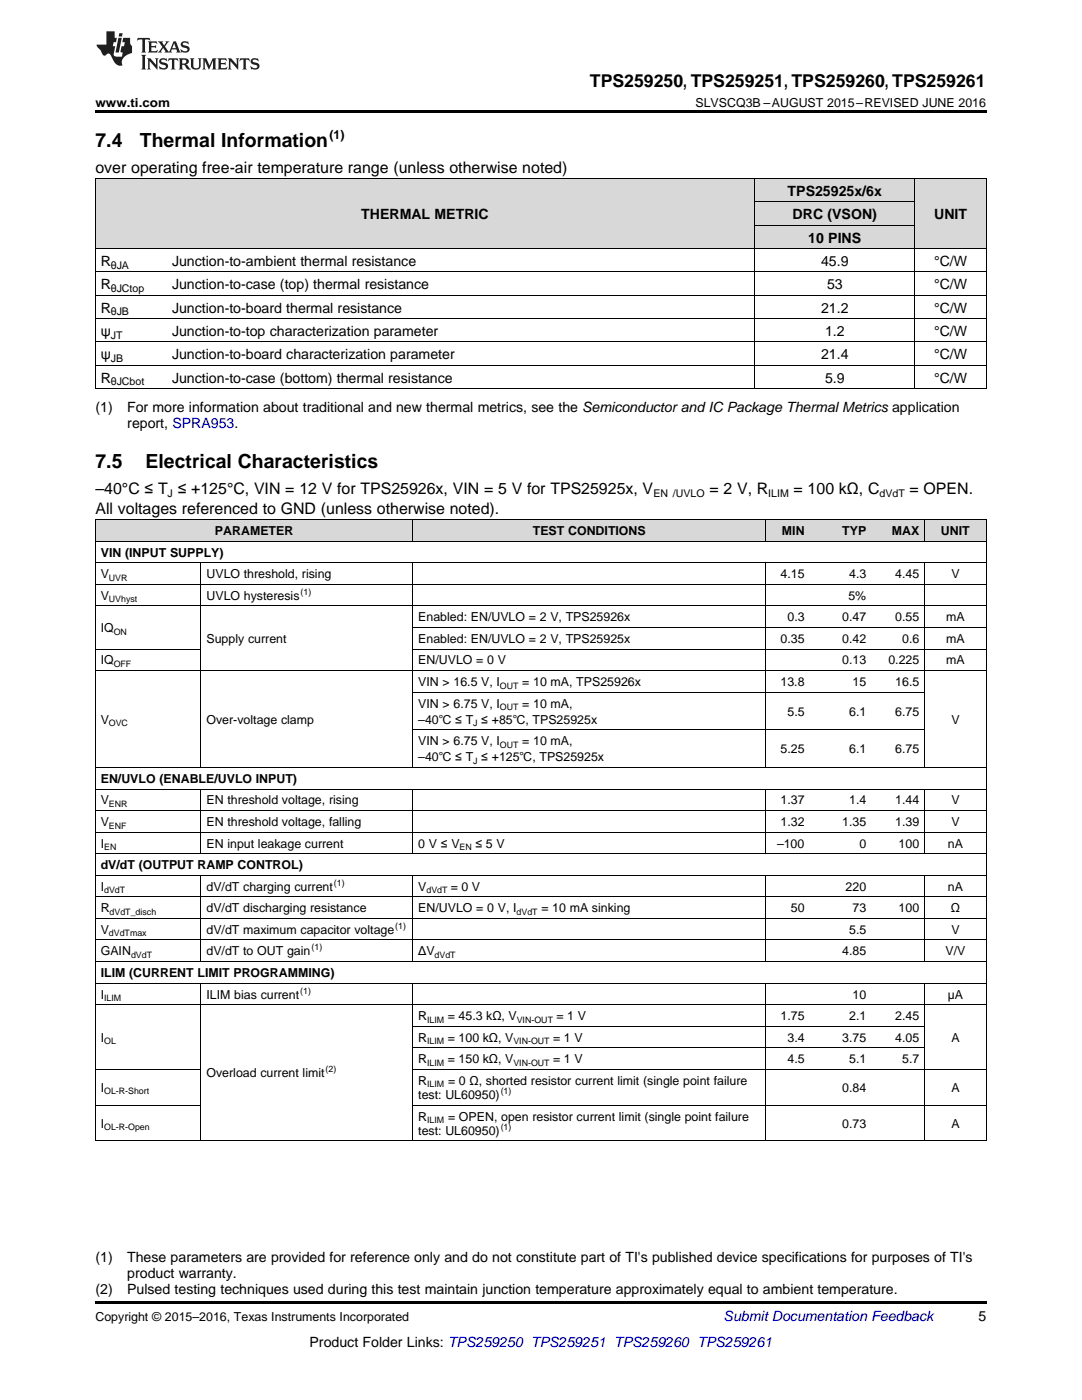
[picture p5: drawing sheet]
<svg xmlns="http://www.w3.org/2000/svg" width="216mm" height="279mm" viewBox="0 0 216 279" stroke-linecap="round" stroke-linejoin="round" font-family="sans-serif">
<defs><g id="words">
<g font-size="3.9">
<text x="19" y="29.3">7.4</text>
<text x="27.9" y="29.3">Thermal Information</text>
<text x="19" y="93.5">7.5</text>
<text x="29.1" y="93.5">Electrical Characteristics</text>
</g>
<text font-size="3.5" x="117.7" y="17.3">TPS259250, TPS259251, TPS259260, TPS259261</text>
<g font-size="3.2">
<text x="19" y="34.4">over operating free-air temperature range (unless otherwise noted)</text>
<text x="19" y="98.6">–40°C ≤ T ≤ +125°C, VIN = 12 V for TPS25926x, VIN = 5 V for TPS25925x, V</text>
<text x="141.6" y="98.6">= 2 V, R</text>
<text x="158.4" y="98.6">= 100 kΩ, C</text>
<text x="181.5" y="98.6">= OPEN.</text>
<text x="19" y="102.5">All voltages referenced to GND (unless otherwise noted).</text>
</g>
<g font-size="2.8">
<text x="157.2" y="39.1">TPS25925x/6x</text>
<text x="72.1" y="43.7">THERMAL METRIC</text>
<text x="158.2" y="43.7">DRC (VSON)</text>
<text x="186.4" y="43.7">UNIT</text>
<text x="20.1" y="53.1">R</text>
<text x="34.3" y="53.1">Junction-to-ambient thermal resistance</text>
<text x="161.3" y="48.4">10 PINS</text>
<text x="163.8" y="53.1">45.9</text>
<text x="186.4" y="53.1">°C/W</text>
<text x="20.1" y="57.7">R</text>
<text x="34.3" y="57.7">Junction-to-case (top) thermal resistance</text>
<text x="165" y="57.7">53</text>
<text x="186.4" y="57.7">°C/W</text>
<text x="20.1" y="62.4">R</text>
<text x="34.3" y="62.4">Junction-to-board thermal resistance</text>
<text x="163.8" y="62.4">21.2</text>
<text x="186.4" y="62.4">°C/W</text>
<text x="20.1" y="67">ψ</text>
<text x="20.1" y="71.7">ψ</text>
<text x="34.3" y="67">Junction-to-top characterization parameter</text>
<text x="34.3" y="71.7">Junction-to-board characterization parameter</text>
<text x="163.8" y="71.7">21.4</text>
<text x="164.6" y="67">1.2</text>
<text x="186.4" y="67">°C/W</text>
<text x="186.4" y="71.7">°C/W</text>
<text x="20.1" y="76.3">R</text>
<text x="34.3" y="76.3">Junction-to-case (bottom) thermal resistance</text>
<text x="164.6" y="76.3">5.9</text>
<text x="186.4" y="76.3">°C/W</text>
<text x="19" y="82.2">(1)</text>
<text x="25.4" y="82.2">For more information about traditional and new thermal metrics, see the Semiconductor and IC Package Thermal Metrics application</text>
<text x="25.4" y="85.4">report, SPRA953.</text>
<text x="19" y="251.9">(1)</text>
<text x="25.4" y="251.9">These parameters are provided for reference only and do not constitute part of TI's published device specifications for purposes of TI's</text>
<text x="25.4" y="255.1">product warranty.</text>
<text x="19" y="258.2">(2)</text>
<text x="25.4" y="258.2">Pulsed testing techniques used during this test maintain junction temperature approximately equal to ambient temperature.</text>
<text x="195.3" y="263.6">5</text>
<text x="61.8" y="268.9">Product Folder Links: TPS259250 TPS259251 TPS259260 TPS259261</text>
</g>
<text font-size="2.8" fill="#0000c8" x="144.4" y="263.6">Submit Documentation Feedback</text>
<g font-size="2.5">
<text x="19" y="21.4">www.ti.com</text>
<text x="138.8" y="21.4">SLVSCQ3B –AUGUST 2015–REVISED JUNE 2016</text>
<text x="65.7" y="27.7">(1)</text>
<text x="42.9" y="106.8">PARAMETER</text>
<text x="106.3" y="106.8">TEST CONDITIONS</text>
<text x="156" y="106.8">MIN</text>
<text x="168.1" y="106.8">TYP</text>
<text x="177.9" y="106.8">MAX</text>
<text x="187.7" y="106.8">UNIT</text>
<text x="20.1" y="111.1">VIN (INPUT SUPPLY)</text>
<text x="20.1" y="115.4">V</text>
<text x="20.1" y="119.7">V</text>
<text x="41.2" y="115.4">UVLO threshold, rising</text>
<text x="41.2" y="119.7">UVLO hysteresis</text>
<text x="155.8" y="115.4">4.15</text>
<text x="169.3" y="119.7">5%</text>
<text x="169.4" y="115.4">4.3</text>
<text x="178.6" y="115.4">4.45</text>
<text x="189.8" y="115.4">V</text>
<text x="83.5" y="124">Enabled: EN/UVLO = 2 V, TPS25926x</text>
<text x="157.1" y="124">0.3</text>
<text x="168.1" y="124">0.47</text>
<text x="178.6" y="124">0.55</text>
<text x="188.8" y="124">mA</text>
<text x="20.1" y="126.2">IQ</text>
<text x="41.2" y="128.3">Supply current</text>
<text x="83.5" y="128.3">Enabled: EN/UVLO = 2 V, TPS25925x</text>
<text x="155.8" y="128.3">0.35</text>
<text x="168.1" y="128.3">0.42</text>
<text x="180" y="128.3">0.6</text>
<text x="188.8" y="128.3">mA</text>
<text x="20.1" y="132.6">IQ</text>
<text x="83.5" y="132.6">EN/UVLO = 0 V</text>
<text x="83.5" y="136.9">VIN &gt; 16.5 V, I</text>
<text x="104.2" y="136.9">= 10 mA, TPS25926x</text>
<text x="155.8" y="136.9">13.8</text>
<text x="168.1" y="132.6">0.13</text>
<text x="170.1" y="136.9">15</text>
<text x="177.3" y="132.6">0.225</text>
<text x="178.6" y="136.9">16.5</text>
<text x="188.8" y="132.6">mA</text>
<text x="83.5" y="141.2">VIN &gt; 6.75 V, I</text>
<text x="104.2" y="141.2">= 10 mA,</text>
<text x="157.1" y="142.8">5.5</text>
<text x="169.4" y="142.8">6.1</text>
<text x="178.6" y="142.8">6.75</text>
<text x="20.1" y="144.4">V</text>
<text x="41.2" y="144.4">Over-voltage clamp</text>
<text x="83.5" y="144.4">–40℃ ≤ T ≤ +85℃, TPS25925x</text>
<text x="83.5" y="148.7">VIN &gt; 6.75 V, I</text>
<text x="104.2" y="148.7">= 10 mA,</text>
<text x="189.8" y="144.4">V</text>
<text x="83.5" y="151.9">–40℃ ≤ T ≤ +125℃, TPS25925x</text>
<text x="155.8" y="150.3">5.25</text>
<text x="169.4" y="150.3">6.1</text>
<text x="178.6" y="150.3">6.75</text>
<text x="20.1" y="156.2">EN/UVLO (ENABLE/UVLO INPUT)</text>
<text x="20.1" y="160.5">V</text>
<text x="41.2" y="160.5">EN threshold voltage, rising</text>
<text x="155.8" y="160.5">1.37</text>
<text x="169.4" y="160.5">1.4</text>
<text x="178.6" y="160.5">1.44</text>
<text x="189.8" y="160.5">V</text>
<text x="20.1" y="164.9">V</text>
<text x="41.2" y="164.9">EN threshold voltage, falling</text>
<text x="155.8" y="164.9">1.32</text>
<text x="168.1" y="164.9">1.35</text>
<text x="178.6" y="164.9">1.39</text>
<text x="189.8" y="164.9">V</text>
<text x="20.1" y="169.2">I</text>
<text x="20.1" y="173.5">dV/dT (OUTPUT RAMP CONTROL)</text>
<text x="41.2" y="169.2">EN input leakage current</text>
<text x="83.5" y="169.2">0 V ≤ V</text>
<text x="94.9" y="169.2">≤ 5 V</text>
<text x="155" y="169.2">–100</text>
<text x="171.5" y="169.2">0</text>
<text x="179.3" y="169.2">100</text>
<text x="189.1" y="169.2">nA</text>
<text x="20.1" y="177.8">I</text>
<text x="41.2" y="177.8">dV/dT charging current</text>
<text x="83.5" y="177.8">V</text>
<text x="90" y="177.8">= 0 V</text>
<text x="168.7" y="177.8">220</text>
<text x="189.1" y="177.8">nA</text>
<text x="20.1" y="182.1">R</text>
<text x="41.2" y="182.1">dV/dT discharging resistance</text>
<text x="83.5" y="182.1">EN/UVLO = 0 V, I</text>
<text x="108" y="182.1">= 10 mA sinking</text>
<text x="157.8" y="182.1">50</text>
<text x="170.1" y="182.1">73</text>
<text x="179.3" y="182.1">100</text>
<text x="189.7" y="182.1">Ω</text>
<text x="20.1" y="186.4">V</text>
<text x="20.1" y="190.7">GAIN</text>
<text x="41.2" y="186.4">dV/dT maximum capacitor voltage</text>
<text x="41.2" y="190.7">dV/dT to OUT gain</text>
<text x="83.5" y="190.7">ΔV</text>
<text x="168.1" y="190.7">4.85</text>
<text x="169.4" y="186.4">5.5</text>
<text x="188.7" y="190.7">V/V</text>
<text x="189.8" y="186.4">V</text>
<text x="20.1" y="195">ILIM (CURRENT LIMIT PROGRAMMING)</text>
<text x="20.1" y="199.3">I</text>
<text x="41.2" y="199.3">ILIM bias current</text>
<text x="83.5" y="203.6">R</text>
<text x="89.4" y="203.6">= 45.3 kΩ, V</text>
<text x="111.1" y="203.6">= 1 V</text>
<text x="155.8" y="203.6">1.75</text>
<text x="169.4" y="203.6">2.1</text>
<text x="170.1" y="199.3">10</text>
<text x="178.6" y="203.6">2.45</text>
<text x="189.1" y="199.3">µA</text>
<text x="20.1" y="207.9">I</text>
<text x="83.5" y="207.9">R</text>
<text x="89.4" y="207.9">= 100 kΩ, V</text>
<text x="110.4" y="207.9">= 1 V</text>
<text x="157.1" y="207.9">3.4</text>
<text x="168.1" y="207.9">3.75</text>
<text x="178.6" y="207.9">4.05</text>
<text x="189.8" y="207.9">A</text>
<text x="41.2" y="215">Overload current limit</text>
<text x="83.5" y="212.2">R</text>
<text x="89.4" y="212.2">= 150 kΩ, V</text>
<text x="110.4" y="212.2">= 1 V</text>
<text x="157.1" y="212.2">4.5</text>
<text x="169.4" y="212.2">5.1</text>
<text x="180" y="212.2">5.7</text>
<text x="20.1" y="217.9">I</text>
<text x="83.5" y="216.5">R</text>
<text x="83.5" y="219.3">test: UL60950)</text>
<text x="89.4" y="216.5">= 0 Ω, shorted resistor current limit (single point failure</text>
<text x="168.1" y="217.9">0.84</text>
<text x="189.8" y="217.9">A</text>
<text x="20.1" y="225">I</text>
<text x="83.5" y="223.6">R</text>
<text x="83.5" y="226.4">test: UL60950)</text>
<text x="89.4" y="223.6">= OPEN, open resistor current limit (single point failure</text>
<text x="168.1" y="225">0.73</text>
<text x="189.8" y="225">A</text>
<text x="19" y="263.6">Copyright © 2015–2016, Texas Instruments Incorporated</text>
</g>
<g font-size="2.1">
<text x="22.1" y="53.6">θJA</text>
<text x="22.1" y="58.3">θJCtop</text>
<text x="22.1" y="62.9">θJB</text>
<text x="22.1" y="67.6">JT</text>
<text x="22.1" y="72.2">JB</text>
<text x="22.1" y="76.9">θJCbot</text>
<text x="33.4" y="99.2">J</text>
<text x="130.4" y="99.2">EN /UVLO</text>
<text x="153.3" y="99.2">ILIM</text>
<text x="175.5" y="99.2">dVdT</text>
</g>
<g font-size="1.8">
<text x="21.7" y="115.9">UVR</text>
<text x="60" y="118.7">(1)</text>
<text x="21.7" y="120.2">UVhyst</text>
<text x="22.7" y="126.6">ON</text>
<text x="22.7" y="133.1">OFF</text>
<text x="99.8" y="137.4">OUT</text>
<text x="99.8" y="141.7">OUT</text>
<text x="21.7" y="144.9">OVC</text>
<text x="94.4" y="144.9">J</text>
<text x="99.8" y="149.2">OUT</text>
<text x="94.4" y="152.4">J</text>
<text x="21.7" y="161">ENR</text>
<text x="21.7" y="165.3">ENF</text>
<text x="20.8" y="169.7">EN</text>
<text x="91.7" y="169.7">EN</text>
<text x="20.8" y="178.3">dVdT</text>
<text x="66.6" y="176.8">(1)</text>
<text x="85.1" y="178.3">dVdT</text>
<text x="21.9" y="182.6">dVdT_disch</text>
<text x="78.9" y="185.4">(1)</text>
<text x="103.1" y="182.6">dVdT</text>
<text x="21.7" y="186.9">dVdTmax</text>
<text x="26.1" y="191.2">dVdT</text>
<text x="62.2" y="189.7">(1)</text>
<text x="86.7" y="191.2">dVdT</text>
<text x="20.8" y="199.8">ILIM</text>
<text x="59.9" y="198.3">(1)</text>
<text x="20.8" y="208.4">OL</text>
<text x="85.2" y="204.1">ILIM</text>
<text x="85.2" y="208.4">ILIM</text>
<text x="102.4" y="208.4">VIN-OUT</text>
<text x="103.1" y="204.1">VIN-OUT</text>
<text x="65" y="214">(2)</text>
<text x="85.2" y="212.7">ILIM</text>
<text x="102.4" y="212.7">VIN-OUT</text>
<text x="20.8" y="218.4">OL-R-Short</text>
<text x="85.2" y="217">ILIM</text>
<text x="99.9" y="218.3">(1)</text>
<text x="20.8" y="225.5">OL-R-Open</text>
<text x="85.2" y="224.1">ILIM</text>
<text x="99.9" y="225.5">(1)</text>
</g>
</g></defs>
<g fill="#d8d8d8">
<path d="M19 103.8h21.1v4.3h-21.1z"/>
<path d="M40.1 103.8h42.3v4.3h-42.3z"/>
<path d="M82.4 103.8h70.4v4.3h-70.4z"/>
<path d="M152.8 103.8h8.8v4.3h-8.8z"/>
<path d="M161.6 103.8h12.4v4.3h-12.4z"/>
<path d="M174 103.8h10.5v4.3h-10.5z"/>
<path d="M184.5 103.8h12.3v4.3h-12.3z"/>
<path d="M19 35.7h14.3v14h-14.3z"/>
<path d="M33.3 35.7h117.3v14h-117.3z"/>
<path d="M182.6 35.7h14.2v14h-14.2z"/>
<path d="M150.6 45h32v4.7h-32z"/>
<path d="M150.6 40.4h32v4.6h-32z"/>
<path d="M150.6 35.7h32v4.7h-32z"/>
</g>
<path d="M19 22h177.8v.5h-177.8zM19 77.6h.2zM150.5 77.6h.1zM182.5 77.6h.1zM196.7 77.6h.1zM19 259.7h177.8v.5h-177.8z" fill="#000"/>
<g fill="none" stroke="#000" stroke-width=".2">
<path d="M19 35.6l177.8 .1v41.9M19.1 35.7v41.9M150.5 35.7v41.9M182.5 35.7v41.9M19 58.9h177.8M19 54.3h177.8M19 49.6h177.8M150.6 45h32M150.6 40.3h32M19 77.6h177.8M19 72.9h177.8M19 68.2h177.8"/>
<path d="M19 63.6h177.8M19 116.6h177.8M19 112.3h177.8M19 108h177.8M19 103.7h177.8M19.1 103.7v124M40.1 112.3v40.9M82.4 103.7v4.4M82.4 112.3v40.9M152.8 103.7v4.4M152.8 112.3v40.9M184.4 103.7v4.4"/>
<path d="M184.4 112.3v40.9M196.8 103.7v124M19 133.8h177.8M19 129.5h21.1M19 120.9h177.8M82.4 138.1h102.1M82.4 129.5h114.4M82.4 125.2h114.4M19 157.5h177.8M19 153.2h177.8M40.1 157.5v12.9M82.4 157.5v12.9"/>
<path d="M82.4 145.6h102.1M152.8 157.5v12.9M184.4 157.5v12.9M19 179h177.8M19 174.7h177.8M19 170.4h177.8M19 166.1h177.8M19 161.8h177.8M40.1 174.7v17.2M82.4 174.7v17.2M152.8 174.7v17.2M184.4 174.7v17.2"/>
<path d="M19 196.2h177.8M19 191.9h177.8M19 187.6h177.8M19 183.3h177.8M40.1 196.2v31.5M82.4 196.2v31.5M152.8 196.2v31.5M184.4 196.2v31.5M19 213.4h21.1M19 200.5h177.8M82.4 213.4h114.4M82.4 209.1h102.1"/>
<path d="M82.4 204.8h102.1M19 227.7h177.8M19 220.5h21.1M82.4 220.5h114.4"/>
</g>
<g fill="#231f20">
<path d="M27.5 7.6l-.1 .5 .4-.2h.6v.1v2.1l-.2 .4h1l-.3-.4v-2.1l.1-.1h.5l.5 .2-.2-.5zM29.5 8.3l.2 .3v1.5l-.2 .4h1.8l.2-.6a1.04 1.04 0 0 1-1.3 .2v-.7h.6l.3 .2v-.6l-.3 .2h-.6v-.6l.8-.1 .4 .3-.2-.5zM31.5 8.3l.9 1.1-.9 1.1h.8l-.2-.2 .5-.7 .4 .7-.2 .2h1.5l-.1-.2 .1-.4h.9l.1 .4-.2 .2h1l-.3-.3-.7-1.9h-.5l-.9 2-.8-1 .9-1h-.8l.1 .3-.3 .5-.4-.6 .2-.2zM34.7 8.6l.4 1h-.7zM36.3 8.4a.63 .63 0 0 0-.2 .7 .63 .63 0 0 0 .6 .4l.6 .2 .1 .2a.75 .75 0 0 1-.7 .4 .75 .75 0 0 1-.6-.5l.1 .7 .1-.1a1.11 1.11 0 0 0 1.5-.6 1.13 1.13 0 0 0-1.2-.8l-.1-.4a1.04 1.04 0 0 1 1.2 .2l-.2-.5-.1 .1-.5-.2zM28.2 10.9l.2 .4v2.2l-.2 .4h1l-.3-.4v-2.2l.3-.4zM29.3 11.6l.3 .4v1.5l-.3 .4h.8l-.2-.4v-1.3l1.5 1.7v-1.9l.2-.4h-.7l.2 .4v.9l-1.1-1.3zM32 11.8a.62 .62 0 0 0-.2 .7 .62 .62 0 0 0 .6 .4l.6 .1 .1 .3a.76 .76 0 0 1-.7 .3 .76 .76 0 0 1-.6-.4l.1 .7 .1-.1a1.11 1.11 0 0 0 1.5-.6 1.13 1.13 0 0 0-1.2-.8l-.1-.4a1.04 1.04 0 0 1 1.2 .2l-.2-.6-.1 .1-.5-.1zM33.7 11.6l-.2 .6a.61 .61 0 0 1 .8-.3v1.6l-.2 .4h.9l-.2-.4v-1.6a.63 .63 0 0 1 .8 .3l-.2-.6zM35.6 11.6l.3 .4v1.5l-.3 .4h1l-.2-.2v-.8l.5 .2a.76 .76 0 0 0 1.2 .7l-1-1a.58 .58 0 0 0 .6-.5 .58 .58 0 0 0-.5-.6zM36.4 11.9h.1a.45 .45 0 0 1 .5 .1 .45 .45 0 0 1 .1 .5l-.7 .2zM37.9 11.6l.2 .2a2.17 2.17 0 0 0 .3 1.9 .99 .99 0 0 0 1.6-.6v-1.1l.2-.4h-.7l.2 .2a1.92 1.92 0 0 1-.2 1.8 .6 .6 0 0 1-.9-.5v-1.1l.2-.4zM40.4 11.6l.2 .4v1.5l-.2 .4h.7l-.2-.4v-1.4l.8 1.8 .8-1.8v1.4l-.2 .4h.9l-.2-.4v-1.5l.2-.4h-.8l-.6 1.5-.6-1.5zM43.4 11.6l.2 .4v1.5l-.2 .4h1.8l.2-.6a1.04 1.04 0 0 1-1.3 .1v-.6h.5l.4 .2v-.6l-.4 .2h-.5v-.7h.8l.3 .3-.1-.6zM45.5 11.6l.2 .4v1.5l-.2 .4h.7l-.2-.4v-1.3l1.5 1.7v-1.9l.2-.4h-.7l.2 .4v.9l-1.1-1.3zM47.9 11.6l-.1 .6a.61 .61 0 0 1 .8-.3v1.6l-.3 .4h1l-.3-.4 .1-1.6a.63 .63 0 0 1 .7 .3l-.1-.6zM50.2 11.8a.62 .62 0 0 0-.2 .7 .62 .62 0 0 0 .6 .4l.6 .1 .2 .3a.76 .76 0 0 1-.8 .3 .76 .76 0 0 1-.6-.4l.1 .7 .2-.1a1.11 1.11 0 0 0 1.5-.6 1.13 1.13 0 0 0-1.3-.8l-.1-.4a1.04 1.04 0 0 1 1.2 .2l-.1-.6-.2 .1-.5-.1z"/>
<path d="M21.2 6.3v2.6h-1.9l.1 .4 .7 .9a.91 .91 0 0 0 1 .8 .56 .56 0 0 1 .5-.3 .56 .56 0 0 1 .5 .3l.4 .8a1.53 1.53 0 0 0 1.9 1.2 1.54 1.54 0 0 1 1-2.1l.9-.3v-1.4a1.52 1.52 0 0 1-.3-1.6h-1.4l-.2 .8h.5l-.2 .8h-.4l-.2 1v.2l.4 .1-.2 .8a1.93 1.93 0 0 1-1.6-.3l.3-1.8h-.5l.2-.8h.4l.2-.8h-.4v-1.3zM23.6 7.6l-.6 2.9h.7l.6-2.9zM23.8 6.6l-.1 .7h.6l.2-.7z"/>
</g>
<use href="#words"/>
</svg>
